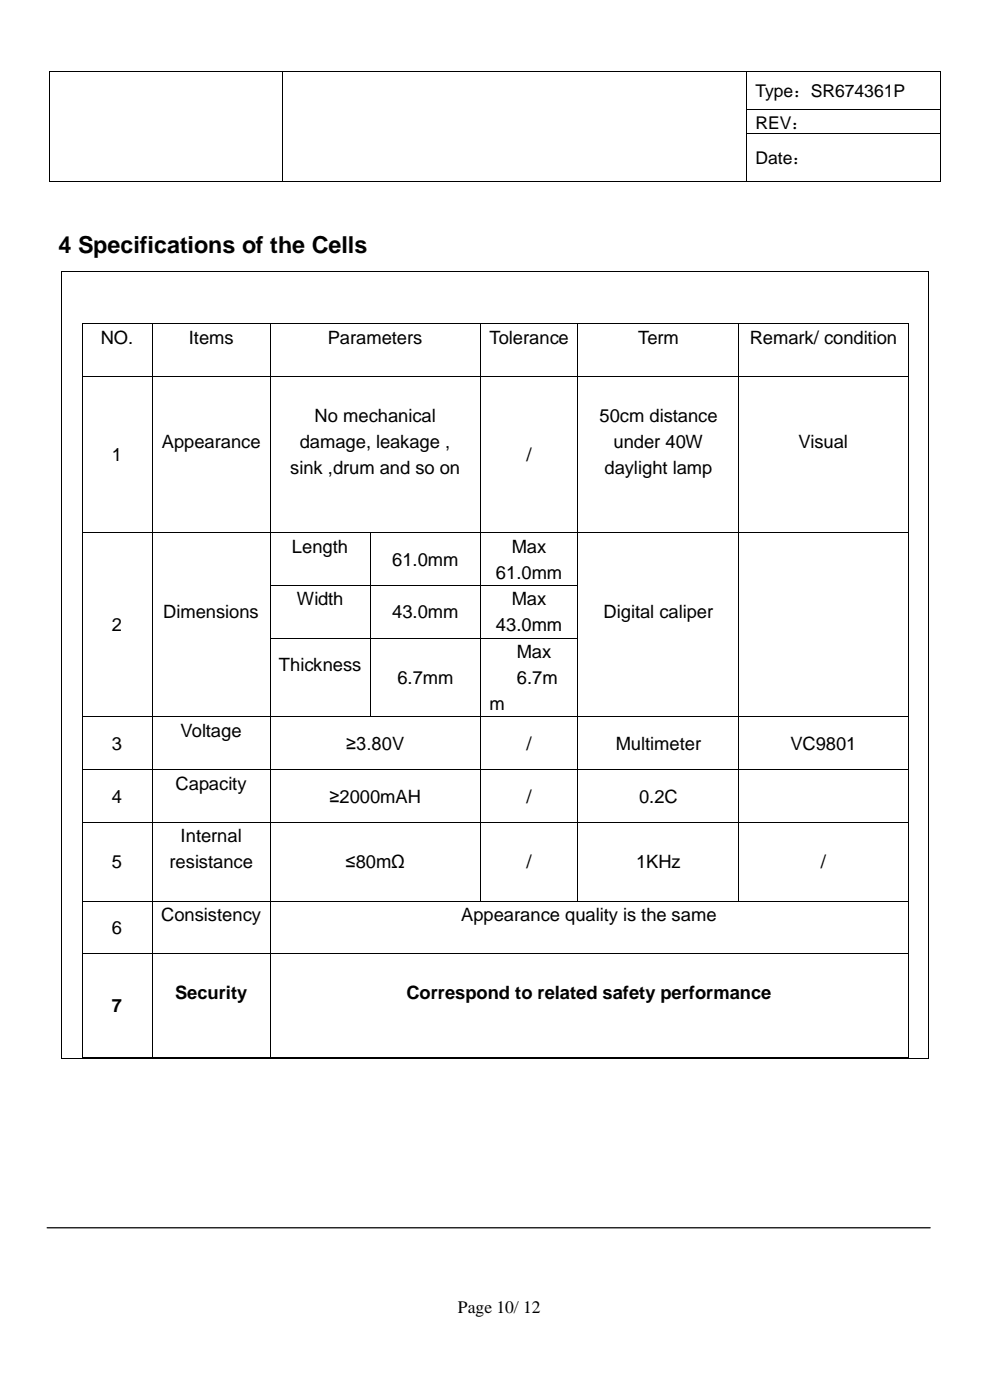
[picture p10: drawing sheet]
<svg xmlns="http://www.w3.org/2000/svg" width="210mm" height="297mm" viewBox="0 0 210 297" stroke-linecap="round" stroke-linejoin="round" font-family="sans-serif">
<defs><g id="words">
<text font-size="5" x="12.4" y="53.8">4 Specifications of the Cells</text>
<g font-size="3.9">
<text x="21.4" y="72.9">NO.</text>
<text x="40.1" y="72.9">Items</text>
<text x="69.5" y="72.9">Parameters</text>
<text x="103.8" y="72.9">Tolerance</text>
<text x="135.4" y="72.9">Term</text>
<text x="159" y="72.9">Remark/ condition</text>
<text x="66.7" y="89.6">No mechanical</text>
<text x="127.2" y="89.6">50cm distance</text>
<text x="34.3" y="95.1">Appearance</text>
<text x="63.6" y="95.1">damage, leakage ,</text>
<text x="130.2" y="95.1">under 40W</text>
<text x="169.4" y="95.1">Visual</text>
<text x="23.8" y="97.9">1</text>
<text x="61.6" y="100.6">sink ,drum and so on</text>
<text x="111.7" y="97.9">/</text>
<text x="128.3" y="100.6">daylight lamp</text>
<text x="61.9" y="117.3">Length</text>
<text x="108.6" y="117.3">Max</text>
<text x="83.2" y="120">61.0mm</text>
<text x="105.2" y="122.8">61.0mm</text>
<text x="34.6" y="131.2">Dimensions</text>
<text x="63" y="128.5">Width</text>
<text x="83.2" y="131.2">43.0mm</text>
<text x="108.6" y="128.5">Max</text>
<text x="128" y="131.2">Digital caliper</text>
<text x="23.8" y="134">2</text>
<text x="105.2" y="134">43.0mm</text>
<text x="59.1" y="142.4">Thickness</text>
<text x="109.7" y="139.6">Max</text>
<text x="84.3" y="145.1">6.7mm</text>
<text x="109.7" y="145.1">6.7m</text>
<text x="103.8" y="150.6">m</text>
<text x="23.8" y="159.1">3</text>
<text x="38.3" y="156.3">Voltage</text>
<text x="73.4" y="159.1">≥3.80V</text>
<text x="111.7" y="159.1">/</text>
<text x="130.6" y="159.1">Multimeter</text>
<text x="167.7" y="159.1">VC9801</text>
<text x="37.3" y="167.5">Capacity</text>
<text x="23.8" y="170.3">4</text>
<text x="69.9" y="170.3">≥2000mAH</text>
<text x="111.7" y="170.3">/</text>
<text x="135.6" y="170.3">0.2C</text>
<text x="38.3" y="178.7">Internal</text>
<text x="23.8" y="184.2">5</text>
<text x="35.9" y="184.2">resistance</text>
<text x="73.3" y="184.2">≤80mΩ</text>
<text x="111.7" y="184.2">/</text>
<text x="134.9" y="184.2">1KHz</text>
<text x="174.2" y="184.2">/</text>
<text x="34.2" y="195.4">Consistency</text>
<text x="97.8" y="195.4">Appearance quality is the same</text>
<text x="23.8" y="198.1">6</text>
<text x="23.8" y="214.8">7</text>
<text x="37.1" y="212">Security</text>
<text x="86.2" y="212">Correspond to related safety performance</text>
</g>
<g font-size="3.7">
<text x="160.3" y="20.5">Type：SR674361P</text>
<text x="160.3" y="27.3">REV：</text>
<text x="160.3" y="34.8">Date：</text>
<text x="97.1" y="278.6">Page 10/ 12</text>
</g>
</g></defs>
<g fill="#000">
<path d="M10.3 15h.2v.2h-.2z" fill-rule="evenodd"/>
<path d="M10.3 15h.2v.2h-.2z" fill-rule="evenodd"/>
<path d="M59.9 15h.2v.2h-.2z" fill-rule="evenodd"/>
<path d="M158.2 15h.2v.2h-.2z" fill-rule="evenodd"/>
<path d="M199.5 15h.2v.2h-.2z" fill-rule="evenodd"/>
<path d="M199.5 15h.2v.2h-.2z" fill-rule="evenodd"/>
<path d="M10.3 23.2h.2v.2h-.2z" fill-rule="evenodd"/>
<path d="M10.3 28.2h.2v.2h-.2z" fill-rule="evenodd"/>
<path d="M10.3 38.3h.2v.2h-.2z" fill-rule="evenodd"/>
<path d="M10.3 38.3h.2v.2h-.2z" fill-rule="evenodd"/>
<path d="M59.9 23.2h.2v.2h-.2z" fill-rule="evenodd"/>
<path d="M59.9 28.2h.2v.2h-.2z" fill-rule="evenodd"/>
<path d="M59.9 38.3h.2v.2h-.2z" fill-rule="evenodd"/>
<path d="M158.2 23.2h.2v.2h-.2z" fill-rule="evenodd"/>
<path d="M158.2 28.2h.2v.2h-.2z" fill-rule="evenodd"/>
<path d="M158.2 38.3h.2v.2h-.2z" fill-rule="evenodd"/>
<path d="M199.5 23.2h.2v.2h-.2z" fill-rule="evenodd"/>
<path d="M199.5 28.2h.2v.2h-.2z" fill-rule="evenodd"/>
<path d="M199.5 38.3h.2v.2h-.2z" fill-rule="evenodd"/>
<path d="M199.5 38.3h.2v.2h-.2z" fill-rule="evenodd"/>
<path d="M13 57.5h.2v.1h-.2z" fill-rule="evenodd"/>
<path d="M13 57.5h.2v.1h-.2z" fill-rule="evenodd"/>
<path d="M196.9 57.5h.2v.1h-.2z" fill-rule="evenodd"/>
<path d="M196.9 57.5h.2v.1h-.2z" fill-rule="evenodd"/>
<path d="M17.3 68.6h.2v.2h-.2z" fill-rule="evenodd"/>
<path d="M17.3 68.6h.2v.2h-.2z" fill-rule="evenodd"/>
<path d="M17.3 79.8h.2v.2h-.2z" fill-rule="evenodd"/>
<path d="M32.2 68.6h.2v.2h-.2z" fill-rule="evenodd"/>
<path d="M32.2 79.8h.2v.2h-.2z" fill-rule="evenodd"/>
<path d="M57.2 68.6h.2v.2h-.2z" fill-rule="evenodd"/>
<path d="M57.2 79.8h.2v.2h-.2z" fill-rule="evenodd"/>
<path d="M101.8 68.6h.2v.2h-.2z" fill-rule="evenodd"/>
<path d="M101.8 79.8h.2v.2h-.2z" fill-rule="evenodd"/>
<path d="M122.5 68.6h.2v.2h-.2z" fill-rule="evenodd"/>
<path d="M122.5 79.8h.2v.2h-.2z" fill-rule="evenodd"/>
<path d="M156.7 68.6h.1v.2h-.1z" fill-rule="evenodd"/>
<path d="M156.7 79.8h.1v.2h-.1z" fill-rule="evenodd"/>
<path d="M192.6 68.6h.1v.2h-.1z" fill-rule="evenodd"/>
<path d="M192.6 68.6h.1v.2h-.1z" fill-rule="evenodd"/>
<path d="M192.6 79.8h.1v.2h-.1z" fill-rule="evenodd"/>
<path d="M17.3 113h.2v.1h-.2z" fill-rule="evenodd"/>
<path d="M32.2 113h.2v.1h-.2z" fill-rule="evenodd"/>
<path d="M57.2 113h.2v.1h-.2z" fill-rule="evenodd"/>
<path d="M78.5 113h.2v.1h-.2z" fill-rule="evenodd"/>
<path d="M101.8 113h.2v.1h-.2z" fill-rule="evenodd"/>
<path d="M122.5 113h.2v.1h-.2z" fill-rule="evenodd"/>
<path d="M156.7 113h.1v.1h-.1z" fill-rule="evenodd"/>
<path d="M192.6 113h.1v.1h-.1z" fill-rule="evenodd"/>
<path d="M17.3 124.1h.2v.2h-.2z" fill-rule="evenodd"/>
<path d="M17.3 135.3h.2v.2h-.2z" fill-rule="evenodd"/>
<path d="M32.2 124.1h.2v.2h-.2z" fill-rule="evenodd"/>
<path d="M32.2 135.3h.2v.2h-.2z" fill-rule="evenodd"/>
<path d="M57.2 124.1h.2v.2h-.2z" fill-rule="evenodd"/>
<path d="M57.2 135.3h.2v.2h-.2z" fill-rule="evenodd"/>
<path d="M78.5 124.1h.2v.2h-.2z" fill-rule="evenodd"/>
<path d="M78.5 135.3h.2v.2h-.2z" fill-rule="evenodd"/>
<path d="M101.8 124.1h.2v.2h-.2z" fill-rule="evenodd"/>
<path d="M101.8 135.3h.2v.2h-.2z" fill-rule="evenodd"/>
<path d="M122.5 124.1h.2v.2h-.2z" fill-rule="evenodd"/>
<path d="M122.5 135.3h.2v.2h-.2z" fill-rule="evenodd"/>
<path d="M156.7 124.1h.1v.2h-.1z" fill-rule="evenodd"/>
<path d="M156.7 135.3h.1v.2h-.1z" fill-rule="evenodd"/>
<path d="M192.6 124.1h.1v.2h-.1z" fill-rule="evenodd"/>
<path d="M192.6 135.3h.1v.2h-.1z" fill-rule="evenodd"/>
<path d="M17.3 152h.2v.2h-.2z" fill-rule="evenodd"/>
<path d="M32.2 152h.2v.2h-.2z" fill-rule="evenodd"/>
<path d="M57.2 152h.2v.2h-.2z" fill-rule="evenodd"/>
<path d="M78.5 152h.2v.2h-.2z" fill-rule="evenodd"/>
<path d="M101.8 152h.2v.2h-.2z" fill-rule="evenodd"/>
<path d="M122.5 152h.2v.2h-.2z" fill-rule="evenodd"/>
<path d="M156.7 152h.1v.2h-.1z" fill-rule="evenodd"/>
<path d="M192.6 152h.1v.2h-.1z" fill-rule="evenodd"/>
<path d="M17.3 163.2h.2v.1h-.2z" fill-rule="evenodd"/>
<path d="M17.3 174.4h.2v.2h-.2z" fill-rule="evenodd"/>
<path d="M32.2 163.2h.2v.1h-.2z" fill-rule="evenodd"/>
<path d="M32.2 174.4h.2v.2h-.2z" fill-rule="evenodd"/>
<path d="M57.2 163.2h.2v.1h-.2z" fill-rule="evenodd"/>
<path d="M57.2 174.4h.2v.2h-.2z" fill-rule="evenodd"/>
<path d="M101.8 163.2h.2v.1h-.2z" fill-rule="evenodd"/>
<path d="M101.8 174.4h.2v.2h-.2z" fill-rule="evenodd"/>
<path d="M122.5 163.2h.2v.1h-.2z" fill-rule="evenodd"/>
<path d="M122.5 174.4h.2v.2h-.2z" fill-rule="evenodd"/>
<path d="M156.7 163.2h.1v.1h-.1z" fill-rule="evenodd"/>
<path d="M156.7 174.4h.1v.2h-.1z" fill-rule="evenodd"/>
<path d="M192.6 163.2h.1v.1h-.1z" fill-rule="evenodd"/>
<path d="M192.6 174.4h.1v.2h-.1z" fill-rule="evenodd"/>
<path d="M17.3 191.1h.2v.1h-.2z" fill-rule="evenodd"/>
<path d="M32.2 191.1h.2v.1h-.2z" fill-rule="evenodd"/>
<path d="M57.2 191.1h.2v.1h-.2z" fill-rule="evenodd"/>
<path d="M101.8 191.1h.2v.1h-.2z" fill-rule="evenodd"/>
<path d="M122.5 191.1h.2v.1h-.2z" fill-rule="evenodd"/>
<path d="M156.7 191.1h.1v.1h-.1z" fill-rule="evenodd"/>
<path d="M192.6 191.1h.1v.1h-.1z" fill-rule="evenodd"/>
<path d="M17.3 202.3h.2v.1h-.2z" fill-rule="evenodd"/>
<path d="M32.2 202.3h.2v.1h-.2z" fill-rule="evenodd"/>
<path d="M57.2 202.3h.2v.1h-.2z" fill-rule="evenodd"/>
<path d="M192.6 202.3h.1v.1h-.1z" fill-rule="evenodd"/>
<path d="M13 224.4h.2v.2h-.2z" fill-rule="evenodd"/>
<path d="M13 224.4h.2v.2h-.2z" fill-rule="evenodd"/>
<path d="M17.3 224.2h.2v.2h-.2z" fill-rule="evenodd"/>
<path d="M17.3 224.2h.2v.2h-.2z" fill-rule="evenodd"/>
<path d="M32.2 224.2h.2v.2h-.2z" fill-rule="evenodd"/>
<path d="M57.2 224.2h.2v.2h-.2z" fill-rule="evenodd"/>
<path d="M192.6 224.2h.1v.2h-.1z" fill-rule="evenodd"/>
<path d="M192.6 224.2h.1v.2h-.1z" fill-rule="evenodd"/>
<path d="M196.9 224.4h.2v.2h-.2z" fill-rule="evenodd"/>
<path d="M196.9 224.4h.2v.2h-.2z" fill-rule="evenodd"/>
</g>
<g fill="none" stroke="#000" stroke-width=".21">
<path d="M10.4 15.2v8M10.5 15.1h49.4M60 15.2v8M60.1 15.1h98.1M158.3 15.2v8M158.4 15.1h41.1M199.6 15.2v8M10.4 23.4v4.8M10.4 28.4v9.9M10.5 38.4h49.4M60 23.4v4.8M60 28.4v9.9"/>
<path d="M60.1 38.4h98.1M158.3 23.4v4.8M158.3 28.4v9.9M158.4 23.3h41.1M158.4 28.3h41.1M158.4 38.4h41.1M199.6 23.4v4.8M199.6 28.4v9.9M13.1 57.6v166.8M13.2 57.5h183.7M197 57.6v166.8M17.4 68.8v11"/>
<path d="M17.4 80v33M17.5 68.7h14.7M17.5 79.9h14.7M32.3 68.8v11M32.3 80v33M32.4 68.7h24.8M32.4 79.9h24.8M57.3 68.8v11M57.3 80v33M57.4 68.7h44.4M57.4 79.9h44.4M101.9 68.8v11"/>
<path d="M101.9 80v33M102 68.7h20.5M102 79.9h20.5M122.6 68.8v11M122.6 80v33M122.7 68.7h34M122.7 79.9h34M156.8 68.8v11M156.8 80v33M156.8 68.7h35.8M156.8 79.9h35.8M192.7 68.8v11"/>
<path d="M192.7 80v33M17.4 113.1v11M17.5 113h14.7M32.3 113.1v11M32.4 113h24.8M57.3 113.1v11M57.4 113h21.1M78.6 113.1v11M78.7 113h23.1M101.9 113.1v11M102 113h20.5M122.6 113.1v11"/>
<path d="M122.7 113h34M156.8 113.1v11M156.8 113h35.8M192.7 113.1v11M17.4 124.3v11M17.4 135.5v16.5M32.3 124.3v11M32.3 135.5v16.5M57.3 124.3v11M57.3 135.5v16.5M57.4 124.2h21.1M57.4 135.4h21.1"/>
<path d="M78.6 124.3v11M78.6 135.5v16.5M78.7 124.2h23.1M78.7 135.4h23.1M101.9 124.3v11M101.9 135.5v16.5M102 124.2h20.5M102 135.4h20.5M122.6 124.3v11M122.6 135.5v16.5M156.8 124.3v11M156.8 135.5v16.5"/>
<path d="M192.7 124.3v11M192.7 135.5v16.5M17.4 152.2v11M17.5 152.1h14.7M32.3 152.2v11M32.4 152.1h24.8M57.3 152.2v11M57.4 152.1h21.1M78.7 152.1h23.1M101.9 152.2v11M102 152.1h20.5M122.6 152.2v11"/>
<path d="M122.7 152.1h34M156.8 152.2v11M156.8 152.1h35.8M192.7 152.2v11M17.4 163.3v11.1M17.4 174.6v16.5M17.5 163.3h14.7M17.5 174.5h14.7M32.3 163.3v11.1M32.3 174.6v16.5M32.4 163.3h24.8M32.4 174.5h24.8"/>
<path d="M57.3 163.3v11.1M57.3 174.6v16.5M57.4 163.3h44.4M57.4 174.5h44.4M101.9 163.3v11.1M101.9 174.6v16.5M102 163.3h20.5M102 174.5h20.5M122.6 163.3v11.1M122.6 174.6v16.5M122.7 163.3h34M122.7 174.5h34"/>
<path d="M156.8 163.3v11.1M156.8 174.6v16.5M156.8 163.3h35.8M156.8 174.5h35.8M192.7 163.3v11.1M192.7 174.6v16.5M17.4 191.2v11.1M17.5 191.2h14.7M32.3 191.2v11.1M32.4 191.2h24.8M57.3 191.2v11.1M57.4 191.2h44.4"/>
<path d="M102 191.2h20.5M122.7 191.2h34M156.8 191.2h35.8M192.7 191.2v11.1M17.4 202.4v21.8M17.5 202.3h14.7M32.3 202.4v21.8M32.4 202.3h24.8M57.3 202.4v21.8M57.4 202.3h135.2M192.7 202.4v21.8M13.2 224.5h183.7"/>
<path d="M17.5 224.3h14.7M32.4 224.3h24.8M57.4 224.3h135.2"/>
</g>
<path d="M10 260.5h187.3" fill="none" stroke="#000" stroke-width=".26"/>
<use href="#words"/>
</svg>
